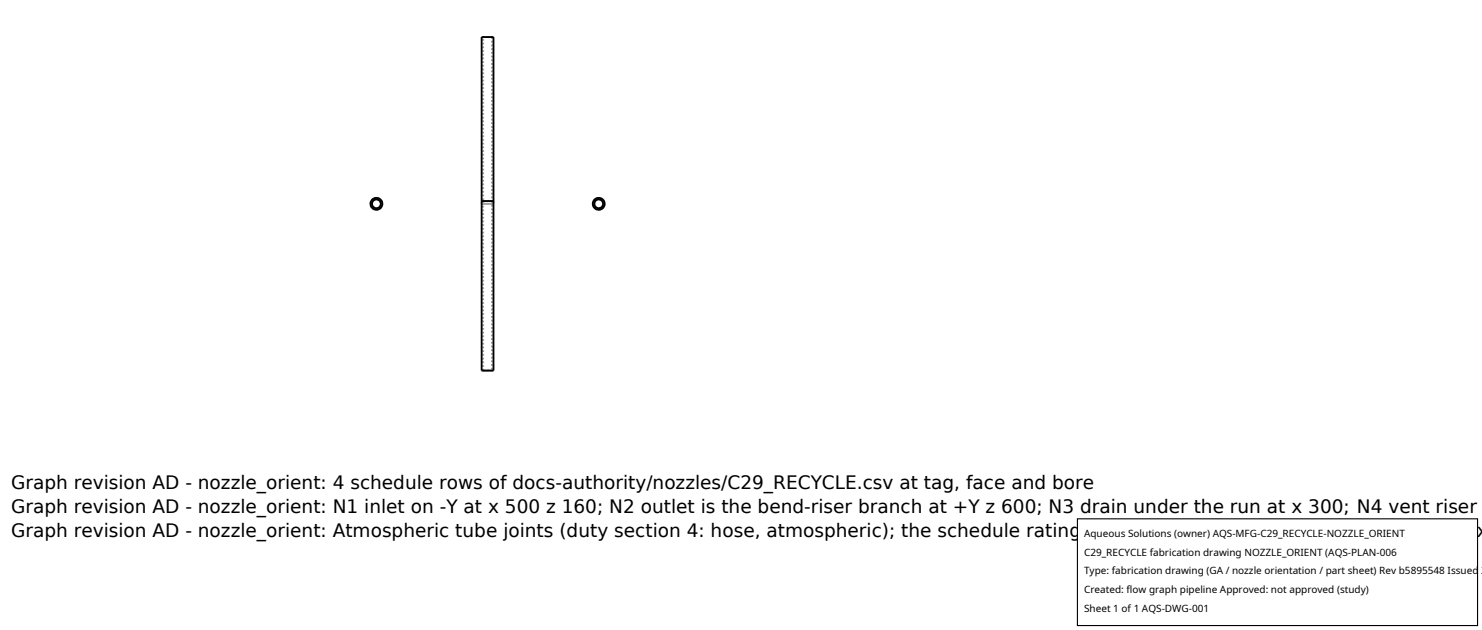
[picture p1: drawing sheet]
<svg xmlns="http://www.w3.org/2000/svg" width="212mm" height="90mm" viewBox="0 0 212 90" stroke-linecap="round" stroke-linejoin="round" font-family="sans-serif">
<defs><g id="words">
<g font-size="2.6">
<text x="1.6" y="69.8">Graph revision AD - nozzle_orient: 4 schedule rows of docs-authority/nozzles/C29_RECYCLE.csv at tag, face and bore</text>
<text x="1.6" y="73.3">Graph revision AD - nozzle_orient: N1 inlet on -Y at x 500 z 160; N2 outlet is the bend-riser branch at +Y z 600; N3 drain under the run at x 300; N4 vent riser</text>
<text x="1.6" y="76.7">Graph revision AD - nozzle_orient: Atmospheric tube joints (duty section 4: hose, atmospheric); the schedule rating column (Class 150) carried verbatim as tex</text>
</g>
<g font-size="1.4">
<text x="154.8" y="76.6">Aqueous Solutions (owner) AQS-MFG-C29_RECYCLE-NOZZLE_ORIENT</text>
<text x="154.8" y="79.3">C29_RECYCLE fabrication drawing NOZZLE_ORIENT (AQS-PLAN-006</text>
<text x="154.8" y="82">Type: fabrication drawing (GA / nozzle orientation / part sheet) Rev b5895548 Issued 2</text>
<text x="154.8" y="84.7">Created: flow graph pipeline Approved: not approved (study)</text>
<text x="154.8" y="87.4">Sheet 1 of 1 AQS-DWG-001</text>
</g>
</g></defs>
<g fill="none" stroke="#a0a0a0" stroke-width=".26" stroke-dasharray=".3 .3" stroke-linecap="butt">
<path d="M69 5.3h1.3M70.3 5.3h-1.3M70.3 5.3v23.8M70.5 5.3h-1.7M52.9 29.1l.2-.6 .6-.2 .6 .2 .3 .6-.2 .6-.6 .2-.6-.2-.3-.6M53.1 29.1l.2-.4 .5-.2 .4 .2 .2 .4-.2 .4-.4 .2-.5-.1-.2-.5M68.8 29.1v-.4M68.8 29.1h1.7M69 28.7h1.3M69 29.1v-23.8M69 29.1h1.3M70.3 28.7h-1.3"/>
<path d="M70.3 29.1h-1.3M70.3 28.7v24.2M70.5 28.7h-1.7M70.5 29.1h-1.7M70.5 28.7v.4M84.7 29.1l.2-.6 .6-.2 .6 .2 .3 .6-.3 .6-.6 .2-.6-.2-.2-.6M84.9 29.1l.1-.4 .5-.2 .5 .2 .1 .4-.1 .4-.5 .2-.4-.1-.2-.5M69 52.9h1.3M69 52.9v-24.2M70.3 52.9h-1.3M70.5 52.9h-1.7"/>
</g>
<g fill="none" stroke="#000" stroke-width=".26">
<path d="M68.8 5.3h1.7v47.6h-1.7zM68.8 28.7h1.7"/>
<circle cx="53.8" cy="29.1" r=".84"/>
<circle cx="53.8" cy="29.1" r=".63"/>
<circle cx="85.5" cy="29.1" r=".84"/>
<circle cx="85.5" cy="29.1" r=".63"/>
</g>
<path d="M153.9 74.1h57.1v15.2h-57.1z" fill="#fff" stroke="#000" stroke-width=".16"/>
<use href="#words"/>
</svg>
